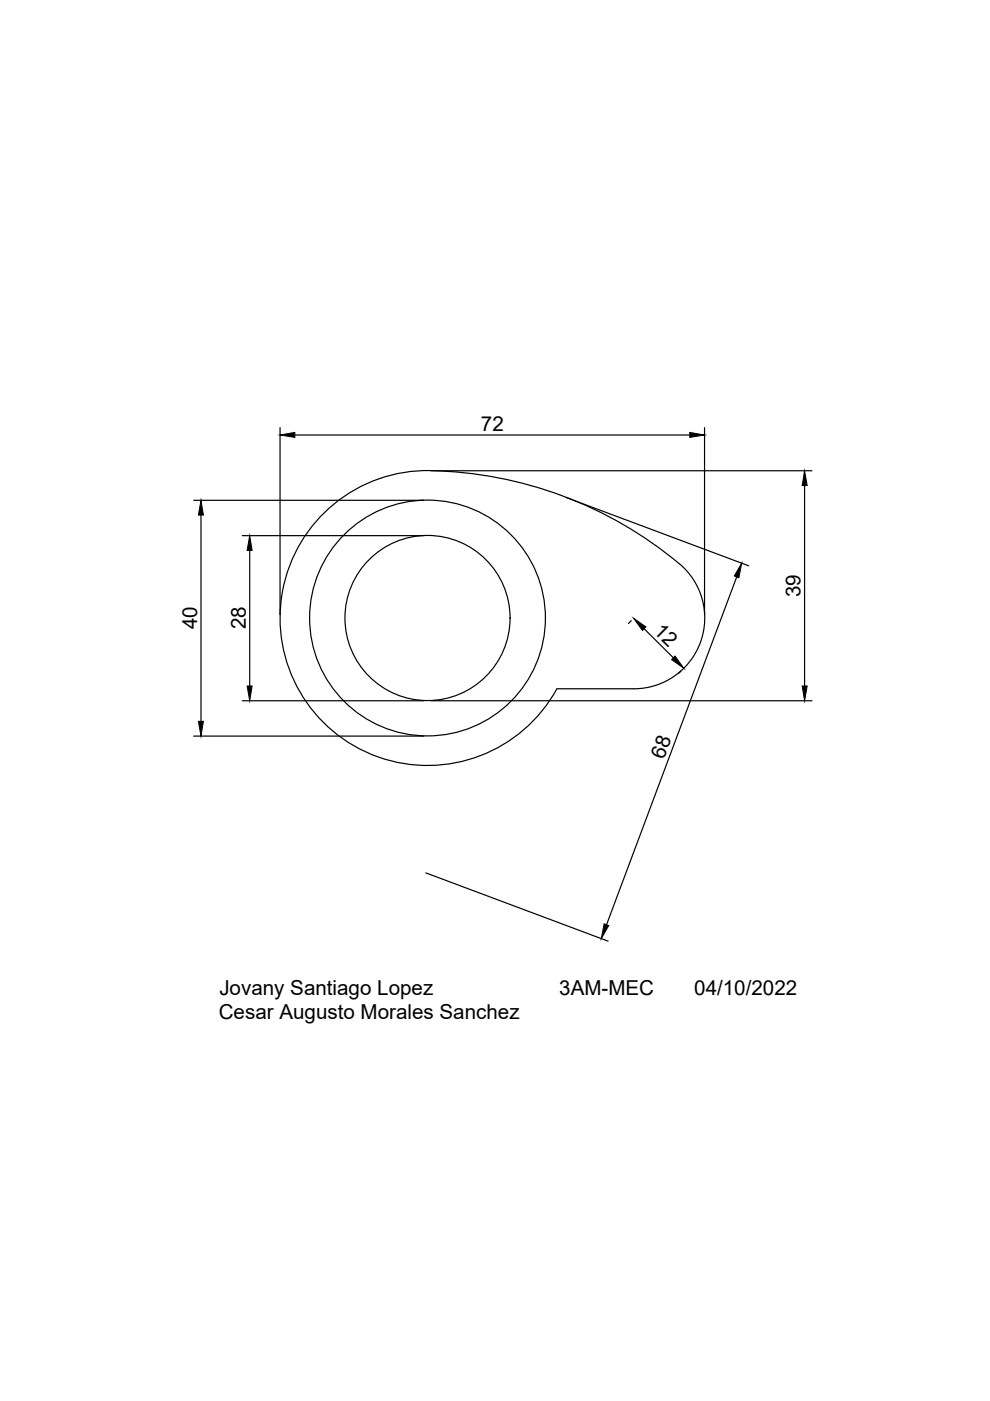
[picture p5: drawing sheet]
<svg xmlns="http://www.w3.org/2000/svg" width="210mm" height="297mm" viewBox="0 0 210 297" stroke-linecap="round" stroke-linejoin="round" font-family="sans-serif">
<defs><g id="words">
<g font-size="4.4">
<text x="102" y="91.4">72</text>
<text x="169.7" y="126.6" transform="rotate(-90 169.7 126.6)">39</text>
<text x="41.8" y="133.4" transform="rotate(-90 41.8 133.4)">40</text>
<text x="52.1" y="133.5" transform="rotate(-90 52.1 133.5)">28</text>
<text x="138.4" y="134" transform="rotate(45 138.4 134)">12</text>
<text x="140.7" y="161.1" transform="rotate(-70 140.7 161.1)">68</text>
<text x="46.5" y="210.9">Jovany Santiago Lopez</text>
<text x="118.6" y="210.9">3AM-MEC</text>
<text x="147.2" y="210.9">04/10/2022</text>
<text x="46.4" y="216.1">Cesar Augusto Morales Sanchez</text>
</g>
</g></defs>
<!-- layer: 0 -->
<g fill="none" stroke="#000" stroke-width=".25">
<path d="M59.4 90.7v39.6M62.5 92.2h83.7M91.3 99.8a31.3 31.3 0 0 0-27.7 46.9 31.3 31.3 0 0 0 54.5-.7h16.3M91.3 99.8a84.7 84.7 0 0 1 53.7 20.6 15 15 0 0 1 3.3 16.4 15 15 0 0 1-13.9 9.2M91.4 99.8h80.8M149.4 90.7v39.6M41 106.1h48.9M42.6 109.2v43.7M51.4 113.6h38.5M52.9 116.7v28.7M120 105.5l38.7 14.5M170.6 102.9v42.5"/>
<path d="M133.8 131.6l-.5 .6M136.6 133.3l6.2 6.2M156.2 122.3l-27.6 73.8M41 156.1h48.9M51.4 148.6h38.5M91.4 148.6h80.8M144.4 142.2l-.5 .6M90.3 185.1l38.6 14.4"/>
<circle cx="90.6" cy="131" r="25"/>
<circle cx="90.6" cy="131" r="17.5"/>
</g>
<path d="M59.4 92.2l3.1-.5v1zM146.2 91.7l3.2 .5-3.2 .5zM42.6 106.1l.5 3.1h-1zM52.9 113.6l.6 3.1h-1.1zM170.6 99.8l.5 3.1h-1zM134.4 131.1l2.5 1.8-.7 .8zM143.1 139.1l1.9 2.6-2.6-1.8zM157.3 119.4l-.6 3.1-1-.4zM42.1 152.9h1l-.5 3.2zM52.4 145.4h1.1l-.6 3.2zM170.1 145.4h1l-.5 3.2zM128.1 195.9l1 .3-1.6 2.8z" fill="#000" stroke="#000" stroke-width=".21"/>
<use href="#words"/>
</svg>
